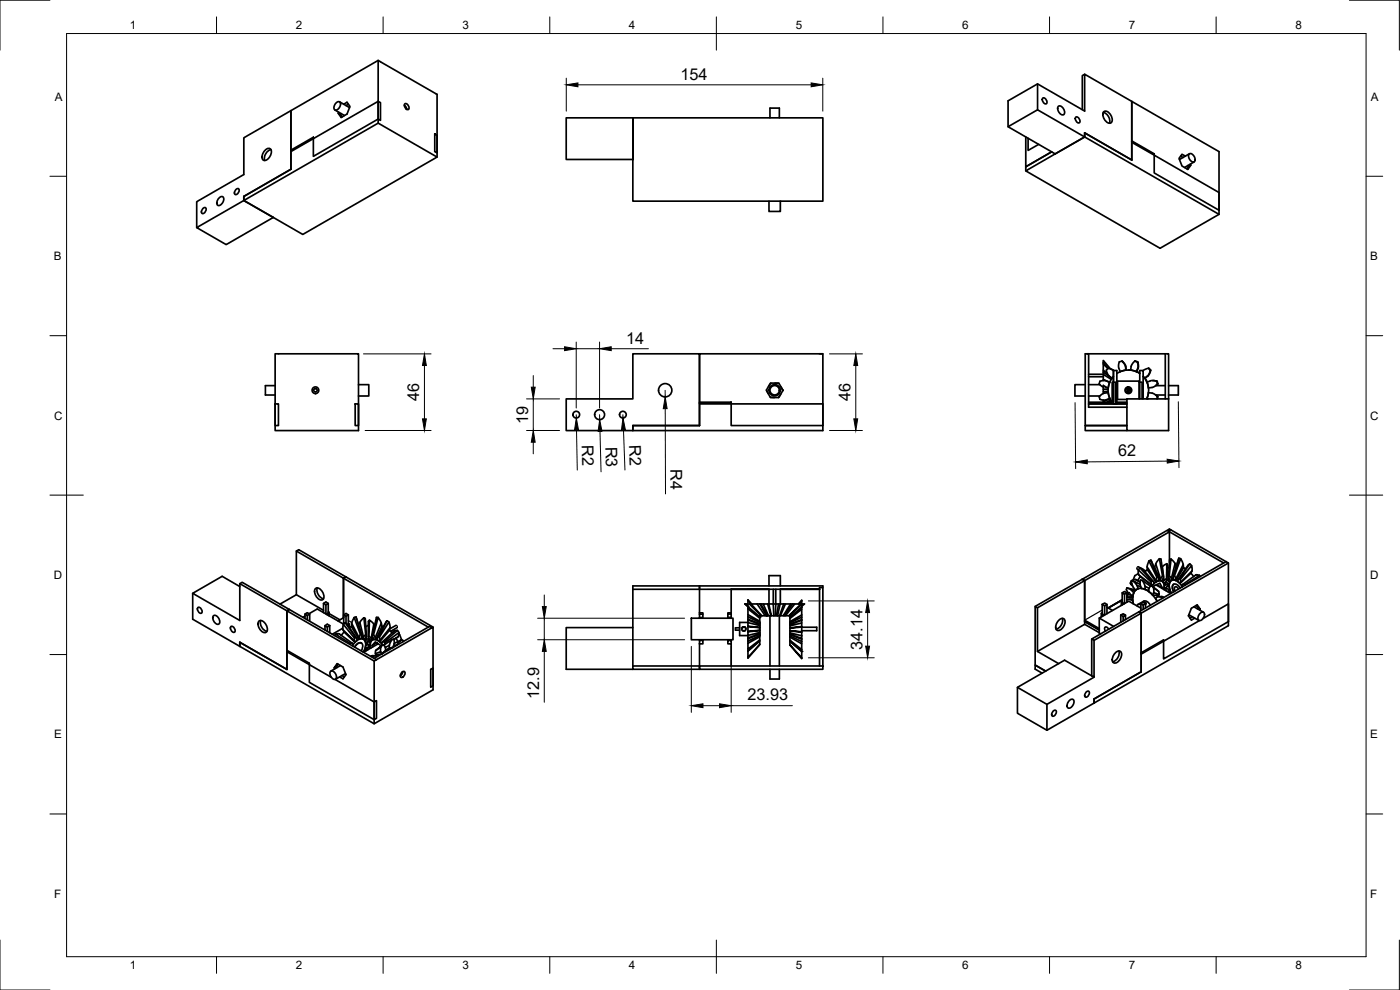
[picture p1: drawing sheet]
<svg xmlns="http://www.w3.org/2000/svg" width="420mm" height="297mm" viewBox="0 0 420 297" stroke-linecap="round" stroke-linejoin="round" font-family="sans-serif">
<defs><g id="words">
<g font-size="4.9">
<text x="204.2" y="23.9">154</text>
<text x="187.9" y="103.1">14</text>
<text x="125.8" y="120.3" transform="rotate(-90 125.8 120.3)">46</text>
<text x="255.3" y="120.3" transform="rotate(-90 255.3 120.3)">46</text>
<text x="158.5" y="127.3" transform="rotate(-90 158.5 127.3)">19</text>
<text x="174.6" y="133.5" transform="rotate(89 174.6 133.5)">R2</text>
<text x="181.8" y="134" transform="rotate(89 181.8 134)">R3</text>
<text x="188.8" y="133.5" transform="rotate(88 188.8 133.5)">R2</text>
<text x="335.6" y="136.9">62</text>
<text x="201.2" y="140.7" transform="rotate(90 201.2 140.7)">R4</text>
<text x="258.8" y="194.9" transform="rotate(-90 258.8 194.9)">34.14</text>
<text x="161.8" y="209.7" transform="rotate(-90 161.8 209.7)">12.9</text>
<text x="224.3" y="210.2">23.93</text>
</g>
<g font-size="3.5">
<text x="39" y="8.8">1</text>
<text x="88.8" y="8.8">2</text>
<text x="138.8" y="8.8">3</text>
<text x="188.7" y="8.8">4</text>
<text x="238.8" y="8.8">5</text>
<text x="288.7" y="8.8">6</text>
<text x="338.8" y="8.8">7</text>
<text x="388.8" y="8.8">8</text>
<text x="16.4" y="30.2">A</text>
<text x="411.4" y="30.2">A</text>
<text x="16.2" y="78">B</text>
<text x="411.2" y="78">B</text>
<text x="16.2" y="125.9">C</text>
<text x="411.2" y="125.9">C</text>
<text x="16.2" y="173.7">D</text>
<text x="411.2" y="173.7">D</text>
<text x="16.2" y="221.6">E</text>
<text x="411.2" y="221.6">E</text>
<text x="16.2" y="269.4">F</text>
<text x="411.2" y="269.4">F</text>
<text x="39" y="290.8">1</text>
<text x="88.8" y="290.8">2</text>
<text x="138.8" y="290.8">3</text>
<text x="188.7" y="290.8">4</text>
<text x="238.8" y="290.8">5</text>
<text x="288.7" y="290.8">6</text>
<text x="338.8" y="290.8">7</text>
<text x="388.8" y="290.8">8</text>
</g>
</g></defs>
<!-- layer: Visible -->
<g fill="none" stroke="#000" stroke-width=".51">
<path d="M113.5 18.1l-26.2 15.1v17.6M100.5 33l2.9 1.7M100.9 30.9a.73 .73 0 0 1 1.3 0 1.83 1.83 0 0 1-1.6 2.1 1.34 1.34 0 0 1 .3-2.1zM101.6 33.7l-.1 .3 .7 .4 .5 .7M101.9 30.6l3 1.7M102.3 34.1l-.1 .3M103.1 31.3l1-.6 .9 1.2-.9 2.3-1.7 1-.9-1.2M104.5 31.3l-.7 .4M113.5 36.9l-54.5 31.4 8.9 5.1 14.1-8.2M113.5 30.4v5.3M121.3 31.6l.5 .5 .2 .7M121.6 31.1a1.16 1.16 0 0 1 1 1.8 1.16 1.16 0 0 1-1-1.8z"/>
<path d="M122 32.7v.1M122 32.8h.1M169.9 35.4h77.1v25h-57.1v-25v12.4h-20zM231.1 35.4v-3h2.8v3M302.5 38l8.9-5.1 54.4 31.4M311.4 25.2v7.7M313 29.4a1.16 1.16 0 0 1 1 1.7 1.16 1.16 0 0 1-1-1.7zM317.6 31.9a1.67 1.67 0 0 1 1.9 2.2 .9 .9 0 0 1-1 .4 .9 .9 0 0 1-.7-.8l-.4-1.2zM322.9 35.1a1.16 1.16 0 0 1 1 1.8 1.16 1.16 0 0 1-1-1.8zM325.5 22.3l-.7 .4v10.2M331.1 33.7a2.72 2.72 0 0 1 1.9 3.3M331.2 33.5a1.78 1.78 0 0 1 2.4 1.5 1.08 1.08 0 0 1 .1 1.4 1.08 1.08 0 0 1-1.3 .4 2.61 2.61 0 0 1-1.2-3.3z"/>
<path d="M65.8 59.4a.77 .77 0 0 1 1.3 0 1.95 1.95 0 0 1-1.6 2.3 1.42 1.42 0 0 1 .3-2.3zM70.8 56.9l.8-.3a1.16 1.16 0 0 1-1 1.8l-.2-.5zM79.7 45a1 1 0 0 1 1.3-.4 1 1 0 0 1 .4 1.4l-.6 1.3a1.08 1.08 0 0 1-1.2 .8 1.08 1.08 0 0 1-1-1l.2-.9zM81.3 44.9a2.72 2.72 0 0 0-1.8 3.3M87.3 50.8v-17.6l-14.1 8.1v11.1l-14.2 8.1v7.8M87.3 50.8l-14.1 8.1v1.3l8.8 5M87.3 45l6.7-3.8v.4l-6.7 3.9zM94 41.6l19.5-11.2 .7 .4v5.3l-.7-.4-19.5 11.2zM130.5 40.2l.7 .4v5.3l-.7-.4zM131.2 47.1l-17.7-10.2v-18.8l17.7 10.2v18.8l-40.3 23.2-8.9-5.1M307.8 41.1v8.9l7.8-4.4-7.8 4.4v1.3M308.5 41.5v3.6l3.2-1.8"/>
<path d="M316.7 46.2l-14.2-8.2v-7.7l8.9-5.1 14.1 8.1v-11l14.2 8.1v17.6M316.7 46.2l8.8-5.1v-1.2l14.2 8.1M316.7 46.2l-8.9 5.1 40.3 23.2 17.7-10.2v-18.8l-26.1-15.1v17.6M339.7 42.3l6.7 3.9v.4l-6.7-3.9zM346.4 46.6l19.4 11.2v5.3l-19.4-11.2zM354.3 46.8l.7 .5M355.7 46.8l-1-.5-.9 1.2 .9 2.3 1.8 1 .9-1.2M356.7 50l-.5 .7M356.9 46.2a1.5 1.5 0 0 1 1.5 .7 1.5 1.5 0 0 1-.1 1.7 1.74 1.74 0 0 1-1.4-2.4zM357 46.1l-3 1.8M357.3 49.2l.1 .4-.7 .4-.1-.4M358.4 48.6l-2.9 1.7"/>
<path d="M60.9 62.6l.8-.3a1.16 1.16 0 0 1-1 1.7l-.3-.4zM230.8 60.4v3h3.4v-3M82.6 115.7h-2.9v2.8h2.9M82.6 106.2h25v23h-25zM107.6 115.4h3.1v3.4h-3.1M169.9 119.7h20v-13.5h20v21.5h-20v1.5h-20zM209.9 106.2h37.1v23h-57.1v-1.5h20zM230 117l.6 1.1M231.2 119.2l1.2 .1M231.2 114.9h2.5l1.3 2.2-1.3 2.2h-2.5l-1.2-2.2zM231.4 114.9l-.7 1.1M232.6 114.9l1.2 .1"/>
<path d="M234.3 118.3l-.7 1M234.4 116.1l.5 1.1M246 106.2h1M325.7 115.4h-3.1v3.4h3.1M326.2 106.2h23.5M326.7 115.4h3.4M326.7 118.8h3.4M326.7 113h4.4M329.9 119l1.2-.9 1.5-.3 .4 1.7-1.2 .5-1.7-.2M329.9 115.2l1.2 .9M329.9 119l.2 .8M330.1 114.4l1.6-.2 1.3 .5"/>
<path d="M330.1 114.4l-.2 .8M331.1 115.6v.4M331.1 108.8v-.7l2.2 2.6M331.1 111.1v1.2h-4.4M331.1 116l.8 .1M331.1 108.8l1.6 1.7M331.1 108.8v.4M331.1 113.9v.3M331.1 116v.8M331.1 117.5v.6M332.5 110.6l-1.4-1.4v1.9l1.2 .9M332.5 116.8h-1.4v.7h1.4"/>
<path d="M333 114.7l-.4 1.7-.7-.1M333.1 119.7l-2 .9v-.6M333.2 110.6l1 .6M333.5 113.8l-2.4-1.5v1.6l1.9 .8M333.8 113.5l.3-.5a6.1 6.1 0 0 0-.4 7.7M334.1 111.2h1.1v10h-1v-10M334.1 111.2l-.5-.4a.85 .85 0 0 0-1.2-.2 .85 .85 0 0 0-.2 1.2l.6 1 .9 .7-2.6-1.8M334.1 111.2v3.5M335.2 112.1a6.1 6.1 0 0 1 6.9 0M336.2 111.5l1.7-.4-.5-1.9a.94 .94 0 0 0-1.2-.7 .94 .94 0 0 0-.5 1.3l.5 1.7M336.8 108.4h-.1M336.8 108.5v-.1l.9 1.1 .3 1.6"/>
<path d="M338.1 116.5h1a.75 .75 0 0 1 .1 1.1 .75 .75 0 0 1-1.1 0 .75 .75 0 0 1 0-1.1zM338.2 119.7h12.5v9.5h-12.5zM338.7 111h.6M339.3 111.1l.2-1.2 .3-.7a.91 .91 0 0 1 1.1-.7 .91 .91 0 0 1 .6 1.2v.7l-.5 1.1M339.3 111l1.7 .5M340.7 108.4h.1M340.7 108.4l.7 .2M341.1 111.5l1 .5M341.4 108.8v-.2l.3 1.4-.6 1.6M341.8 114.7h1v5M341.8 119.7v-5.4h-6.4v5.6h2.8M342.1 119.7v-8.5h1v8.5"/>
<path d="M343.5 113.5l-.4-.6a6.1 6.1 0 0 1 1.1 6.8M343.6 113.5l.7 1.1M344.2 119.5l.4 .2M344.3 119.5v.2M344.7 110.5l-1.6 .7M344.7 110.5a1.13 1.13 0 0 1 .1 1.7l-1.3 1.3M344.7 110.5v.1M344.8 110.5l.6 .6M345.2 111.2l.2-.1-.7 1.5-1.2 .9M345.9 114.2l1.3 .2M346.8 118.5h2.9M346.8 115.7h2.9"/>
<path d="M346.9 118.5l.6 .5h-.2l-.1 .7M347.2 114.4a.98 .98 0 0 1-.6 1.5l-.8 .4-1.1 .1-.5-1.7M347.2 114.4l-1.6-.2-1.4 .5M347.3 114.4l.2 .8M347.4 119l-1.3-.9-1.4-.3-.5 1.7M347.5 119l-.2 .7M347.5 115.2l-.6 .5M347.5 115.2h-.2M349.7 106.2h1v13.5M349.7 106.2v13.5M350.7 115.7h2.9v2.8h-2.9M82.6 121.2h1v6.5h-1z"/>
<path d="M106.6 121.2h1v6.5h-1zM209.9 120.7h9.5v.5h-9.5zM219.4 121.2h27.6v6.5h-27.6zM326.7 120.7h7.1v-6h1v6h3.4M326.7 121.2h11.5M331.1 120.6v.1M333.3 120.1l-1.1 .6M333.3 120.1l-1 .6M333.4 120.2l-.8 .5M333.7 120.6l-.1 .1M338.2 122.2h-11.5v-16h-1v21.5h12.5h-12.5v1.5h12.5M350.6 159.3l.4 .3z"/>
<path d="M351 159.6l16.2 9.3M351.3 158.9l-.3-.2-26.2 15.1M351.3 158.9l-.7 .4M351.3 158.9l16.6 9.6M57.8 178v7.8l54.5 31.4M72 176l-5.3-3.1-8.9 5.1 14.2 8.2v-11.1l14.1 8.2v17.6M72 175.1l.7-.4 14.1 8.2M88.9 165.3l14.2 8.2M88.9 178.4l8.2 4.7M94.7 176.6a1.78 1.78 0 0 1 2.3 1.5 1.08 1.08 0 0 1 .2 1.4 1.08 1.08 0 0 1-1.4 .4 2.61 2.61 0 0 1-1.1-3.3zM95.2 176.4a2.72 2.72 0 0 0 1.9 3.2M103.1 173.5v11.9l-1.7 .9"/>
<path d="M103.1 173.5l25.4 14.7M103.8 173.1l-14.1-8.2-.8 .4v13.1l-4.9 2.9M103.8 173.1l26.2 15.1v18.8l-17.7 10.2v-18.9l.7-.4M103.8 173.1l-.7 .4M209.9 175.8v9.7M219.4 176.8v7.1M230.8 175.8v-3.1h3.4v3.1M230.8 176.8v4.4M232.1 176.8v4.4h-1.4M232.8 176.8v4.4M234.2 176.8v4.4M246 176.8h-56.1"/>
<path d="M247 176.3v-.5h-57.1v24M324.8 173.8l-14.1 8.2M324.8 173.8l.7 .4M325.5 174.2l-14.1 8.2M325.5 174.2v13.1M336.8 177.9l.7 .4v2.8M336.8 180l-4.2 2.4M338.2 177.9l-.7-.4-.7 .4v3.6M338.2 177.9l-.7 .4M338.2 177.9v2.8M338.2 179.1l1.7 .1M338.3 179.1l-.1 .1"/>
<path d="M338.3 176.4l2.4 .6M338.3 178.4l-.1 .7M338.8 179.8h1.1l-1.7 .2M338.9 177.8l-.6 .7h1.1M339.5 178.7l.4 .4h-1.7M339.5 174.5l.4 1.3 .9 1.3 .8-.5-.4-1M339.5 177.1l.8 .7-.3 1.2M339.6 174.2l-.4 .8M339.7 175.1l-.5-.1 .7 .8M340 174.2l-.4 .3M340.5 176.7l-.1 .2M340.6 177.3l-1.1-.2-.5-.4a.56 .56 0 0 0-.9-.1 .56 .56 0 0 0 .2 .9l.4 .5"/>
<path d="M340.8 173.9l-1.3 .3 .2 .1M340.8 173.9l1.4 .7M340.8 173.9l.6 .3M341.2 170.7l.5 .2M341.4 174.2l.8 .4M341.6 172.1h.1M341.6 170l.7 .5M341.6 171l.1 1.5 4.1 3.2M341.6 172.1l-1 .6-.5 1.3M341.8 172.5l.4 .5M342.1 170.4l-.5 .6M342.1 170.4l.9 .4"/>
<path d="M342.1 170.4l3.7 3.9-.3 .4-3.9-3.7M342.2 175.3l-2.3-1.1 1.3 1.4 1.2 .5M342.2 173l3.6 2.7 .6-.6-.2-.5-.4-.3M342.2 173l-.7 1.2M342.9 174.2l.7 1.7 1.2 .6M342.9 174.2l2.4 1.7M342.9 174.2l-.2-.1a.4 .4 0 0 0-.5 .1 .4 .4 0 0 0 0 .4l.3 2 1.2 .3M343 170.8l.8 .5M343 170.8l3.2 3.7M343.6 175.9l.1 1M343.7 176.9l1 .3M344.3 170.1v.9"/>
<path d="M344.3 171l-.7 .5M344.7 177.4l1.2 1.1M344.7 177.4l.2-1 .7-.7 2.1 1.8M344.8 168.3l2.4 4.9 .3-.2-2.1-4.9 2.2 5.1M344.8 168.3l-.5 1.8 2.6 4v.5l-2.6-3.6M345.4 168l-.6 .3M345.5 174.7v.7M345.6 175.7l.5 .5M345.7 175.8l1.5-1.3 1.2-.2 .5 .2 .3 .5v1.9M346.2 176.2l.1-.4 1.8-.8 .7 1.4M346.2 177.8l-.3 .7M346.5 170.2h-.1"/>
<path d="M346.9 169.2l-.4 1M346.9 175.5l4.5 2.6M347.2 175.4l1.6 1v.2M347.2 173.2l-.3 .9M347.5 173l.2 .6-.1 .7-.7 .3M347.6 178.7l.3 .3M347.7 179l1.3 .1M347.8 178.4l-.1-.9-1.6-1.3 .1 1.6 1.6 .6-.2 .3-1.7-.2M348 167.6l.4 .1 .7 5.2-.4 1.5-.6-.2M348 167.6l.9 5.2 .2 .1M348 167.6l-1.1 1.6 1.4 4.5-.2 .5-1.6-4M348.5 179.1l-1-.1-.7 .6 .5 .8a6.7 6.7 0 0 0-5.3-3.9 2.8 2.8 0 0 0-2 3.7l.1 .9-.1-.9-.8-.3"/>
<path d="M348.5 179.1h.5l.2 .2M348.5 179.1l.2 .5M348.8 170.1v.1M348.9 172.8l-.6 .9M349.3 175.2l.1 .2M349.3 176.5l.2 .5M349.8 174.7v.8l.7-.1M349.8 175.5l-.4 .2-.1 .8M349.8 176.4l.1 .8M349.9 176.3h.1M350.1 173.6l-.7 .5M350.2 174l.5 .3"/>
<path d="M350.2 169.1v4.8M350.2 169.1l-1.4 1 .6 4-.4 .5-.2-.6M350.2 169.1l.2 .5M350.3 175.8h.2M350.3 175.9l-1 .6M350.4 170.1l.5 .3M350.4 169.6l-.2 4.3-.9 1.3-.3-.6M350.5 175.5v.3l.4 .2 .2 .9-.5-.1-.7-.5M350.5 175.1v.6M350.8 173.3l-.1 1 .4 .4M350.9 172.8l.7 .7M351 168.7v-9.1l-25.5 14.6"/>
<path d="M351.2 177.2l-.3 .6 .1-.1M351.2 174.1l-.3 1.3-.9-1M351.5 167.7l-.5 .2-.3 5 .6 1.4 .5-.2 .3-.8M352.2 172.7l.1 1.3 .6 .2M352.2 175.3a1.65 1.65 0 0 0 .1 2.3M352.5 172.7l.4 1M352.7 169.1l-1.3-1.4-.5 5.1-.2 .1M352.7 169.1l-1.1 4.4 .2 .6M352.7 169.1l.3 .8M353.7 176.7a.62 .62 0 0 0-.7-.7 .62 .62 0 0 0-.5 .8l.2 .5M353.8 167.5l.6 .1M354.2 176.4a1.4 1.4 0 0 0-2.2-.8 2.19 2.19 0 0 0 .2 2"/>
<path d="M354.2 173.8l.1 .9M355.1 169.4l-.8-1.8-1.8 5.1h-.3l1.6-5.2-1.7 5.2M355.1 169.4l.1 1-2.3 3.8v-.5zM355.2 170.3l.6 .4M355.5 175.4h-.7l-.2 .3 .2 .4-.6-1-1-.8-.7-.2h-.8l-.5 .5-.3 .9 .1 1.3 .6 1.2-.3-.4-.3 .1 .2-.4-.2-.2-.6 .4M357.1 169.2l-3.2 4.4 .3 .2 3.4-4.1 .1 1.6M357.1 169.2l-.6 .4-2.9 4.2M357.1 169.2l.5 .5M357.4 172l-3.3 3.1-.6-.6v-.5l.4-.4M357.4 172l.8 1M357.7 171.3l-3.6 3.8M357.7 171.3l-.3 .7"/>
<path d="M359.3 172.5l-.5 .1M360 172.6l-4.5 2.8 .1 .2M360 172.6l-1.1-.1-4 2.9M360 172.6l.2 .4M367.9 168.5l-26.1 15.1 .7 .4 26.2-15.1M367.9 168.5l.8 .4v18.8l-40.4 23.3M59.5 182.2a1.16 1.16 0 0 1 1 1.8 1.16 1.16 0 0 1-1-1.8zM64.1 184.8a1.67 1.67 0 0 1 1.8 2.1 .9 .9 0 0 1-.9 .4 .9 .9 0 0 1-.7-.7l-.4-1.2zM69.4 188a1.16 1.16 0 0 1 1 1.7 1.16 1.16 0 0 1-1-1.7zM72 193.9v-1.2l14.1 8.2M77.7 186.4a1.78 1.78 0 0 1 2.4 1.5 1.08 1.08 0 0 1 .1 1.4 1.08 1.08 0 0 1-1.4 .3 2.61 2.61 0 0 1-1.1-3.2zM78.2 186.2a2.72 2.72 0 0 0 1.9 3.2"/>
<path d="M86.1 195.1l6.7 3.9v.4l-6.7-3.9zM86.8 182.9l-.7 .4v17.6M86.8 182.9l-.7 .4 26.2 15M86.8 182.9l26.2 15M91.5 184.2l.7 .4v1.4M91.5 184.9l-.6 .3M92.2 184.6l.7-.4v2.2M92.8 184.1l2.4-1.4 7.9 4.6M92.9 184.2l-.7-.4-.7 .4v1.4M97.1 181l.7 .4v2.8M97.5 189v-1.3l.7 .4v1.3M97.5 187.7l.7-.4 .8 .4"/>
<path d="M97.8 181.4l.7-.4v3.6M98.1 184.4v-.3l.7-.4v1.1M98.5 181l-.7-.4-.7 .4v2.8M98.5 183.6l.3 .1M98.8 184.1l3.2 1.9M99 187.7l-.8 .4M99 187.7v2.2M100.7 190.3l-.3 .4M101.5 199.3l-.5 .7M102.2 199.7l-2.9 1.7M102.3 190.5h.1M102.9 188.5l-3.2 1.8"/>
<path d="M102.9 189l.4 .6M103.1 184.5l.7-.4 .7 .4v3.4M103.1 184.5l.7 .4v2.1M103.1 184.5v2.7M103.3 189.6l3.2 3.1-3.6-3.7 .1-1.7 3.4 4.2v.8M103.3 189.6l-.8 1M103.6 186.8l-.6 .5M103.6 186.8l.6 .5 2.8 4.2M103.6 186.8l3.1 4.4-.3 .3M104.3 187.5l.5-.3v1M104.5 184.5l-.7 .4M104.5 187.1l.3 .1"/>
<path d="M105.5 188l-.6 .3M105.8 193l-4-2.8-1.1 .1 4.4 2.8-.1 .2M105.8 193l.3 .3-.3 .5 .7-1.1 1-.8 .8-.2 .9 .2 .5 .7 .1 .8-.2 1.2-.5 1.1 .2-.5 .3 .1M105.8 193l-.7 .1M106.3 185.3l1.9 5.1 .3-.1M106.3 185.3l-.8 1.7 2.3 4.3-.1 .5-2.2-3.8v-1M106.7 191.2l.4 .4 .1 .6-.7 .5M106.9 185.1l-.6 .2M108 186.7l-.4 .8M108.2 190.4l-.4 .9M108.4 192.9v.1M108.4 192.9a1.79 1.79 0 0 0-2 1.2 1.55 1.55 0 0 1 2.3-1l.1 1-.4 1.2"/>
<path d="M108.5 190.3l-.1 1.4-.7 .1M108.5 190.3l-1.7-5.2 1.7 5.2M109.2 185.3l.5 5.1 .3 .1M109.2 185.3l-1.2 1.4 1.1 4.5-.3 .5-.2-.8M109.2 185.3l.4 .3 .4 4.9-.7 1.5-.5-.3M109.4 194.9l.3 .4M109.5 194.9l.2 .4M109.6 192.4l.1 .6 .6-.4M109.7 190.4l-.6 .8M109.8 194.5v.5l.3 .1M109.8 195l-.2 .1M109.9 190.9l.1 1-.4 .5-.1-.6"/>
<path d="M110.2 192.9v.5l.6 .1M110.2 193.4l-.5 .2-.1 .9 .9-.4M110.3 194.6l.1 .4M110.3 192.4l.4 .2M110.5 191.1l.8 1.4 .6-1.1M110.5 187.6l-.7 .5M110.6 186.4l-.1 4.7 .2-.2 .2-4.8 1.3 1.1M110.7 190.9l.7 .6M110.8 191.9l-.1 .7 .4 .4M110.8 193.6l-.1 .3M110.8 191.8v.1a.25 .25 0 0 0-.2-.3 .25 .25 0 0 0-.3 .1l-.3 .2M110.8 194.3l-.5 .3-.1-.3"/>
<path d="M110.9 186.1l-.3 .3M111.3 192.4l-.2 1.3-1.1-.9M111.7 193.7l.1 .4M112 196.9l-.2 .3M112 196.9l-.5-.1-.2 .2M112 196.9l1-.1 .3 .1M112.1 190.5l.5 .9M112.2 187.2l-.8 4.3 .3 .6M112.2 187.2l.2 .4M112.7 195.2v.9M112.8 196.8h-1.3M112.8 196.5l-.2 .2"/>
<path d="M113.1 192.9l-1.4 .8 .9-1.1 1.8 1.2M113.5 185.2h-.5l-1.2 5.2 .3 .1 1.4-5.2 .9 1.6M113.5 193.2l-4.4 2.5M113.9 191.2l.1 .9M114.2 195.6l-1.5 .5 .1 .4M114.2 195.6l.4 .6M114.4 186.9l-1.8 4.5 .1 .5M114.4 186.9l.3 1M114.5 196.2l-1.7 .3M114.7 187.9l.4 .2M114.7 187.9l-2 4h-.6l-.3-1.5M114.9 193.4l-.5 .5"/>
<path d="M115.2 193.6l2.4-1.7-.7 1.7M115.2 192.6h-.5l-.3 .4 .4 .5-1.3-1.3-1.3-.3-.6 .2-.4 .7v1.7l-.4-.2 .1-.7M115.5 192.9l-.1 .6M116.2 186.2l.5 .4M116.2 186.3l-2.7 4.7 .4 .2 2.8-4.6 .4 1.7M116.2 186.3l-2.9 4.9M116.9 193.6l-.1 1-1.1 .4M116.9 193.6l-1.2 .7M116.9 189.1l.8 .8M116.9 189.1l-3 3.5-.6-.5v-.7l.2-.4M117.1 188.3l-3.1 3.8-.1 .5M117.1 188.3l-.2 .8"/>
<path d="M117.6 191.9l.6-.2 .1 .7-.3 1.9M117.9 194.3l-1.1 .3M117.9 194.3l-1.6 .5-1.7 1.4 1.2-1-.2-1.1-.7-.6-2.2 1.7 1.6-1.2-.1 1.6M118.2 189.4l-.3 .3M118.2 189.4l-3.5 3.3M118.3 193l2.2-1-1.2 1.3M118.8 187.6l-1.8 1.1M118.8 191.5l.6 1M118.9 191.5l-.7 .4M119.2 188.3l-2 1.1M119.3 189.2l-4.1 3.4 .3 .3 4.2-3.1-.3 1.3M119.3 189.2l-1.1 .2"/>
<path d="M119.3 189.2l.5 .6M119.3 193.3l-1.2 .5M119.3 193.3l-.1 .2M119.4 191.1l-1.2 .7M119.4 191.1l-.5 .4M119.7 190.3l.8 1.7M120.5 191.9l.4 .3M120.9 192.2v.4M128.5 188.2l-16.2 9.3M128.5 188.2l.4-.3 .7 .5M129.6 188.4l-16.6 9.5M130 188.2l-.4 .2"/>
<path d="M189.9 188.3h-20v12.5h20M207.5 185.5h12.5v6.4h-12.5zM209.9 184.3h1v1h-1M209.9 192.2h1v1h-1zM209.9 193.2v7.6h-20v-1h20M209.9 183.9h1v.4M209.9 199.8h37.1v1h-37.1zM209.9 191.9v.3M210.9 191.9v.3M218.4 184.2h1v1h-1zM218.4 192.2h1v1h-1zM218.4 184.2v-.3h1v.3"/>
<path d="M218.4 191.9v.3M219.4 185.2v.3M219.4 191.9v.3M219.4 193.2v6.6M222 188.4h-1.3v.7h1.3M222.8 189.2h.8M222.8 188.2h.8M222.9 188.2l-.3 .5M222.9 188.2h.7l.3 .5M223.6 181.2l.9 .8M224.5 193v1.8l3.5-2.8v.3l-3.5 3M224.5 192.3l3.5-1.6v.4l-3.5 1.9"/>
<path d="M224.5 189.6v1.1l3.5-.9v.4l-3.5 1.2M224.5 191.4v.3M224.5 189.4l3.5-.3-3.5 .5M224.5 185.8v.2l3.5 1.3v.4l-3.5-.9M224.5 186.8v1.1l3.5 .4-3.5-.3M224.5 182.1l3.5 3.1v.3l-3.5-2.8zM224.5 182.7v1.7l3.5 2v.4l-3.5-1.7M224.5 180.2v1.9l3.5 3.1v-.8M224.5 188v1.4M224.5 186.8h-2.5v3.9h2.5M224.5 181.2h-.9l.9 .8M224.5 180.2l.9 1h-.5l3.5 3.5h.2"/>
<path d="M224.5 180.2v-.2l1.1 1.2M224.5 184.4v1.4M224.5 186v.8M224.5 187.9v.1M224.5 189.4v.2M224.5 190.7v.7M224.5 191.7v1.3M224.5 194.8v.6M224.5 185.8l3.5 1.3M227.2 181.2h-1.8l3.2 3.5M227.2 181.2l2.4 3.5h.5M227.2 181.2h1.8"/>
<path d="M228 193.3v-1l-3.5 3.1M228 193.3l-3.5 4v-1.9M228 193.3l-3.5 4.2v-.2M228 191.1v.9M228 188.3v1.5M228 190.2v.1M228 187.1v.2M228 187.7v.6M228 185.5v.9M228 190.3v.4M228 186.8v.3M228 184.7h.4"/>
<path d="M228 190.3l-3.5 1.4M228 190.7h.1M228 186.8h.1M228 186.8v3.9M228 181.2l2.1 3.5M228.6 184.7h1M230.1 184.7h.1M230.2 184.7h.1M230.4 181.2h-1.4l1.6 3.5h-.4l-1.9-3.5 1.9 3.5M230.4 181.2l1 3.5h.1l-.8-3.5M230.4 181.2h.3M230.6 184.7h.8"/>
<path d="M231.1 184.7v15.1M231.5 184.7h.7M232.2 184.7h.5M232.8 181.2l-.1 3.5h.4l.5-3.5h.5M232.8 181.2h-.7l.1 3.5M232.8 181.2h.8M233.1 184.7h.3M233.4 184.7h.6M233.9 184.7v15.1M234.1 181.2h1.1M234.1 181.2l-.7 3.5M234.2 184.7h.9"/>
<path d="M235.2 181.2h.5M235.2 181.2l-1.2 3.5M235.7 184.7h1M236.9 184.7h.2M237.1 185.6v.9M237.1 187.8v.6M237.1 187.2v.2M237.1 190.3v.1M237.1 189.3v.6M237.1 192.1l3.5 2.8v.6l-3.5-3.1zM237.1 191.2v.9M237.1 191.2l3.5 2v1.7"/>
<path d="M237.1 191.2v-.4l3.5 1.7M237.1 193.4l3.5 4.2zM237.1 193.4v-1l3.5 3.1v1.9M237.1 186.9v.4M237.1 188.5v.7M237.1 190.4v.4M237.1 190.4l3.5 1.4M237.3 181.2l-2.2 3.5h.3l2.5-3.5M237.3 181.2h-1.6l-1.5 3.5h-.2M237.3 181.2h1.2M240.4 181.2l-3.7 3.5 4-3.5M240.4 181.2h-1.9l-2.8 3.5h-.3"/>
<path d="M240.4 181.2h.3M240.6 188.2h4.5v1h-4.5M240.6 182.2l-3.5 3.1v-.7M240.6 180.3v.9M240.6 181.3v.9M240.6 182.2l-3.5 3.1v.3l3.5-2.8v1.7M240.6 184.5l-3.5 2v.4l3.5-1.7M240.6 186.1l-3.5 1.3v.4l3.5-.9v1.1M240.6 185.9v.2M240.6 188l-3.5 .5 3.5-.4M240.6 190.8l-3.5-.9v.4l3.5 1.2v.3M240.6 189.6l-3.5-.4 3.5 .5v1.1"/>
<path d="M240.6 188.1v1.5M240.6 180.3l-.8 .9M240.6 180.3v-.2l-1 1.1M240.6 182.2v.6M240.6 184.5v1.4M240.6 186.1v.8M240.6 188v.1M240.6 189.6v.1M240.6 190.8v.7M240.6 191.8v1.4M240.6 185.9l-3.5 1.3M240.7 181.2h.7l-.8 .7"/>
<path d="M246 199.8v-23.5h1v23.5M317.7 199.1l-6.3-3.6v-13.1l-.7-.4v17.5l3.1 1.9-3.1-1.9v1.3l2.1 1.2M317.9 186a1 1 0 0 1 1.3-.4 1 1 0 0 1 .4 1.4l-.7 1.4a1.08 1.08 0 0 1-1.1 .8 1.08 1.08 0 0 1-1-1l.2-1zM318.8 185.5a2.72 2.72 0 0 1-1.9 3.3M325.5 186.5l4.4 2.5M325.5 186.1l4.4 2.5M327.6 191.7v11.1M328.3 192.1l-.7-.4 14.2-8.1 .7 .4v17.6M329.9 189.8l-4.4-2.5-14.1 8.2M329.9 185.4l4.3 2.5M330.5 184.1v1M330.8 181.3l.7-.4 .7 .4"/>
<path d="M330.8 183.9l-.3 .2 .7 .4v.2M330.8 181.3l.7 .5M330.8 181.3v3.6M332.2 184.1v-2.8l-.7 .5v2.7M332.2 182.2l1.7 1M332.7 188.8a.62 .62 0 0 0-.6-.7 .62 .62 0 0 0-.6 .8l.2 .5M334.8 195.8a1 1 0 0 1 1.4-.4 1 1 0 0 1 .4 1.4l-.7 1.3a1.08 1.08 0 0 1-1.1 .9 1.08 1.08 0 0 1-1-1l.2-1zM335.8 195.3a2.72 2.72 0 0 1-1.9 3.2M336.4 184.6l.7-.4 .7 .4M336.4 184.6l.7 .4v1.3M336.4 184.6v2.1M336.5 180.6l.7 .4v.2"/>
<path d="M336.8 180.5l-.3 .1v1M337.1 185l.7-.4v1.3M341.5 181.4l1.7-1a1.79 1.79 0 0 1 2 1.2M342.4 181.5a.8 .8 0 0 0-1.2 .2M342.4 182.5l-3.6-2.1-8.9 5v4.6l.4 .2M342.4 181.1l.7-.4 .7 .4M342.4 181.1v2.1M342.4 181.1l.7 .4M342.5 195.9l6.7-3.9v.4l-6.7 3.9zM343.1 181.5l.7-.4v1.3M343.1 181.5v1.3M343.1 180.7l.7 .1 .2 .3-.2 .2"/>
<path d="M356.8 184.5l3 1.7M357.8 185l-.7 .5M358.3 182.1l2.9 1.6M359 181.7l.5 .6 .7 .4M359.5 182.3l-.1 .4M360.2 184a.73 .73 0 0 1 1.2 0 1.83 1.83 0 0 1-1.5 2.2 1.34 1.34 0 0 1 .3-2.2zM360.2 182.7l-.9-1.2-1.8 1-.8 2.3 .8 1.2 1-.5M360.2 182.7l-.1 .4M361.1 185.6l7.6-4.4v5.3l-19.5 11.2v-5.3l10.7-6.2M99.2 201.4a1.5 1.5 0 0 1 1.5 .8 1.5 1.5 0 0 1-.1 1.6 1.74 1.74 0 0 1-1.4-2.4zM99.4 203.2l-6.6-3.8v5.3l19.5 11.2 .7-.4v-5.3l-.7 .4-11.7-6.7M100.3 200.4l.1 .3"/>
<path d="M101.1 200.3l-.1-.3-.7 .4 .9-1.3 1.7 1 .9 2.3-.9 1.3-1-.6M102.6 202.7l.7 .4M103.7 202.1l-3 1.7M112.3 210.6v5.3M120.6 201.8l.8-.3a1.16 1.16 0 0 1-1.1 1.7l-.2-.4zM120.8 201.6v.1M120.8 201.5l-.2 .7-.5 .6M129.3 200.8l.7-.4v5.3l-.7 .4zM231.1 200.8v2.9h2.8v-2.9M314.2 211.3v7.8M316 213.4l.8-.3a1.16 1.16 0 0 1-1 1.8l-.2-.5zM320.9 210.2a.77 .77 0 0 1 1.4 0 1.95 1.95 0 0 1-1.6 2.3 1.42 1.42 0 0 1 .2-2.3z"/>
<path d="M326 207.7l.7-.3a1.16 1.16 0 0 1-1 1.7l-.2-.4zM327.6 202.8l-8.1-4.7-14.1 8.1v7.8l8.8 5.1 14.1-8.1M328.3 203.2l-14.1 8.1-8.8-5.1M342.5 201.6v-17.6l-14.2 8.1v11.1l-.7-.4M342.5 201.6l-14.2 8.1v1.3"/>
<circle cx="94.7" cy="117.1" r=".52"/>
<circle cx="94.7" cy="117.1" r="1.01"/>
<circle cx="199.6" cy="117.1" r="2"/>
<circle cx="232.5" cy="117.1" r="1.41"/>
<circle cx="232.5" cy="117.1" r="1.7"/>
<circle cx="338.6" cy="117.1" r="1.01"/>
<circle cx="338.6" cy="117.1" r=".35"/>
<circle cx="172.9" cy="124.4" r="1.01"/>
<circle cx="179.9" cy="124.4" r="1.49"/>
<circle cx="186.9" cy="124.4" r="1.01"/>
<circle cx="223.2" cy="188.7" r=".63"/>
</g>
<!-- layer: Visible Narrow -->
<path d="M331.1 115.6l.8 .5v.2M338.9 177.8l.6 .9M341.6 170l-.4 .3v.4M350.5 175.1l-.2 .8M351 176.8v.3M103.1 185.4h.1M104.5 186.2l1.1 .6M110.7 193.9l-.2 .2M110.8 191.9l-.5 .7M118.8 187.6l.4 .2v.5M330.8 183l-5.3 3.1M332.2 182.2h.1" fill="none" stroke="#000" stroke-width=".36"/>
<!-- layer: Visible -->
<g fill="#000">
<circle cx="110.8" cy="191.9" r=".25"/>
<circle cx="129.6" cy="188.4" r=".25"/>
<circle cx="224.5" cy="182.1" r=".25"/>
<circle cx="228" cy="185.2" r=".25"/>
<circle cx="237.1" cy="192.4" r=".25"/>
<circle cx="240.6" cy="195.5" r=".25"/>
</g>
<!-- layer: Border -->
<g fill="none" stroke="#000" stroke-width=".3">
<path d="M15 .1h-15v15M20 10.1h390v276.9h-390zM65 5.1v5M115 5.1v5M165 5.1v5M215 5.1v10M265 5.1v5M315 5.1v5M365 5.1v5M405 .1h15v15M15 52.9h5M410 52.9h5"/>
<path d="M15 100.7h5M410 100.7h5M15 148.6h10M405 148.6h10M15 196.4h5M410 196.4h5M15 244.2h5M410 244.2h5M0 282.1v14.9h15M65 287v5M115 287v5M165 287v5"/>
<path d="M215 282.1v9.9M265 287v5M315 287v5M365 287v5M420 282.1v14.9h-15"/>
</g>
<!-- layer: Dimensions -->
<g fill="none" stroke="#000" stroke-width=".3">
<path d="M169.9 23.5v9.8M173.4 25.4h70M246.9 23.5v9.8M109.1 106.2h20.3M127.4 109.7v16M158 119.7h9.9M160 112.7v3.5M160 119.7v9.5M165.9 104.6h3.5M172.9 102.6v19.8M172.9 104.6h7M179.9 102.6v19.8"/>
<path d="M183.4 104.6h11.2M199.6 117.1v2M248.9 106.2h9.9M256.8 109.7v16M109.6 129.2h19.8M158 129.2h9.9M160 132.7v3.5M172.9 124.4l.1 1M173 128.9l.2 12.1M179.9 124.4l.1 1.5M180.1 129.4l.3 12.2M186.9 124.4l.1 1"/>
<path d="M187.1 128.9l.5 12.1M199.6 122.6l.1 25.6M248.9 129.2h9.9M322.6 120.8l.2 19.8M350.3 138.4l-24 .2M353.6 120.5l.2 19.8M163.3 178.5v3.5M161.4 185.5h44.1M161.4 191.9h44.1M163.3 185.5v6.4M163.3 195.4v15.3M207.5 193.9v19.8"/>
<path d="M219.4 193.9v19.8M242.6 180.3h19.8M242.6 197.4h19.8M260.4 183.8v10.1M211 211.7h4.9M219.4 211.7h18.4"/>
</g>
<g fill="#000" stroke="#000" stroke-width=".3">
<path d="M169.9 25.4l3.5-.5v1.1zM243.4 24.9l3.5 .5-3.5 .6zM127.4 106.2l.6 3.5h-1.2zM159.4 116.2h1.2l-.6 3.5zM169.4 104l3.5 .6-3.5 .6zM179.9 104.6l3.5-.6v1.2zM256.8 106.2l.6 3.5h-1.2zM126.8 125.7h1.2l-.6 3.5zM160 129.2l.6 3.5h-1.2zM173 125.4l.6 3.5h-1.2zM180 125.9l.7 3.5h-1.2zM187 125.4l.7 3.5-1.2 .1z"/>
<path d="M199.6 119.1l.6 3.5h-1.1zM256.2 125.7h1.2l-.6 3.5zM322.8 138.6l3.5-.6v1.2zM350.3 137.8l3.5 .5-3.5 .6zM162.8 182h1.1l-.6 3.5zM163.3 191.9l.6 3.5h-1.1zM260.4 180.3l.6 3.5h-1.2zM259.8 193.9h1.2l-.6 3.5zM207.5 211.7l3.5-.5v1.1zM215.9 211.2l3.5 .5-3.5 .6z"/>
</g>
<use href="#words"/>
</svg>
